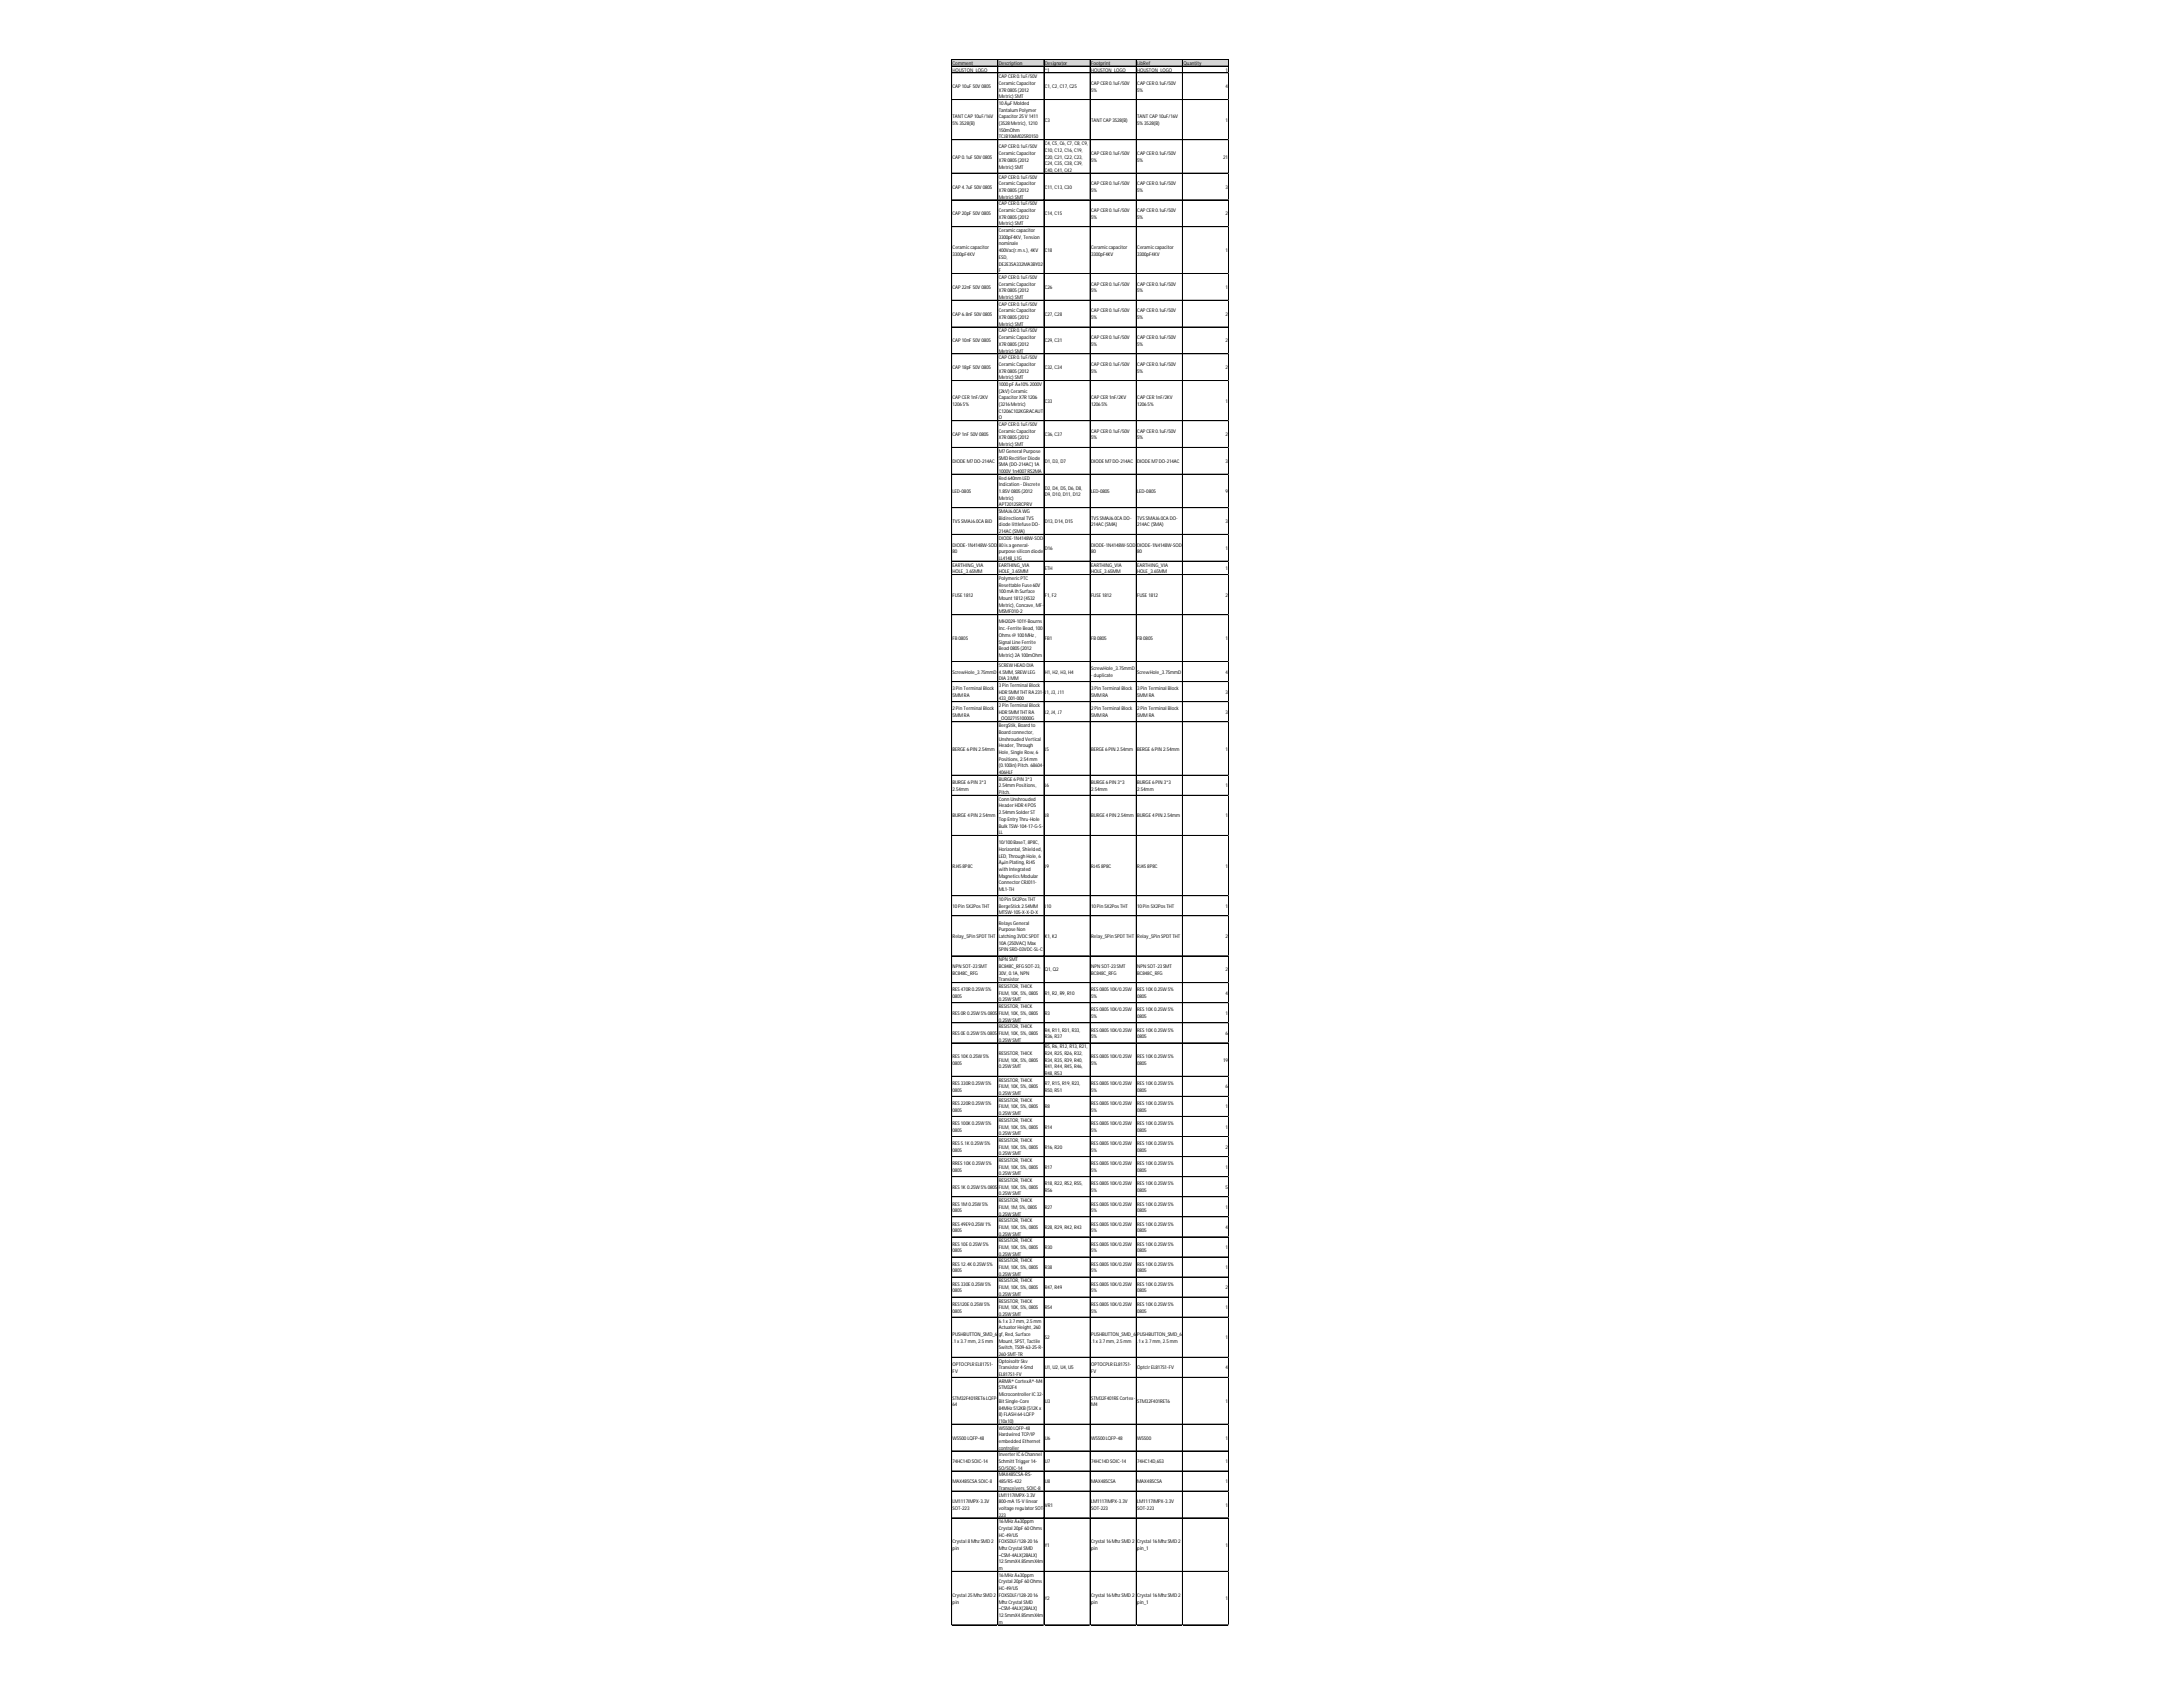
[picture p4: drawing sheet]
<svg xmlns="http://www.w3.org/2000/svg" width="279mm" height="216mm" viewBox="0 0 279 216" stroke-linecap="round" stroke-linejoin="round" font-family="sans-serif">
<defs><g id="words">
<g font-size=".6">
<text x="121.9" y="8.3">Comment</text>
<text x="121.9" y="9.2">HOUSTON_LOGO</text>
<text x="121.9" y="11.3">CAP10uF50V0805</text>
<text x="127.8" y="8.3">Description</text>
<text x="127.8" y="10">CAPCER0.1uF/50V</text>
<text x="127.8" y="10.9">CeramicCapacitor</text>
<text x="127.8" y="11.7">X7R0805(2012</text>
<text x="133.7" y="8.3">Designator</text>
<text x="133.7" y="9.2">*1</text>
<text x="133.7" y="11.3">C1, C2, C17, C25</text>
<text x="139.6" y="8.3">Footprint</text>
<text x="139.6" y="9.2">HOUSTON_LOGO</text>
<text x="139.6" y="10.9">CAPCER0.1uF/50V</text>
<text x="139.6" y="11.7">5%</text>
<text x="145.6" y="8.3">LibRef</text>
<text x="145.6" y="9.2">HOUSTON_LOGO</text>
<text x="145.6" y="10.9">CAPCER0.1uF/50V</text>
<text x="145.6" y="11.7">5%</text>
<text x="151.5" y="8.3">Quantity</text>
<text x="156.9" y="9.2">1</text>
<text x="156.9" y="11.3">4</text>
<text x="121.9" y="15.1">TANTCAP10uF/16V</text>
<text x="121.9" y="16">5%3528(B)</text>
<text x="127.8" y="12.6">Metric) SMT</text>
<text x="127.8" y="13.4">10ÂµFMolded</text>
<text x="127.8" y="14.3">TantalumPolymer</text>
<text x="127.8" y="15.1">Capacitor25V1411</text>
<text x="127.8" y="16">(3528Metric), 1210</text>
<text x="127.8" y="16.9">150mOhm</text>
<text x="127.8" y="17.7">TCJB106M025R0150</text>
<text x="133.7" y="15.6">C3</text>
<text x="139.6" y="15.6">TANTCAP3528(B)</text>
<text x="145.6" y="15.1">TANTCAP10uF/16V</text>
<text x="145.6" y="16">5%3528(B)</text>
<text x="156.9" y="15.6">1</text>
<text x="121.9" y="20.3">CAP0.1uF50V0805</text>
<text x="127.8" y="19">CAPCER0.1uF/50V</text>
<text x="127.8" y="19.9">CeramicCapacitor</text>
<text x="127.8" y="20.7">X7R0805(2012</text>
<text x="127.8" y="21.6">Metric) SMT</text>
<text x="127.8" y="22.9">CAPCER0.1uF/50V</text>
<text x="127.8" y="23.7">CeramicCapacitor</text>
<text x="133.7" y="18.6">C4, C5, C6, C7, C8, C9,</text>
<text x="133.7" y="19.4">C10, C12, C16, C19,</text>
<text x="133.7" y="20.3">C20, C21, C22, C23,</text>
<text x="133.7" y="21.1">C24, C35, C38, C39,</text>
<text x="133.7" y="22">C40, C41, C42</text>
<text x="139.6" y="19.9">CAPCER0.1uF/50V</text>
<text x="139.6" y="20.7">5%</text>
<text x="139.6" y="23.7">CAPCER0.1uF/50V</text>
<text x="145.6" y="19.9">CAPCER0.1uF/50V</text>
<text x="145.6" y="20.7">5%</text>
<text x="145.6" y="23.7">CAPCER0.1uF/50V</text>
<text x="156.6" y="20.3">21</text>
<text x="121.9" y="24.1">CAP4.7uF50V0805</text>
<text x="121.9" y="27.6">CAP20pF50V0805</text>
<text x="127.8" y="24.6">X7R0805(2012</text>
<text x="127.8" y="25.4">Metric) SMT</text>
<text x="127.8" y="26.3">CAPCER0.1uF/50V</text>
<text x="127.8" y="27.1">CeramicCapacitor</text>
<text x="127.8" y="28">X7R0805(2012</text>
<text x="127.8" y="28.8">Metric) SMT</text>
<text x="127.8" y="29.7">Ceramiccapacitor</text>
<text x="133.7" y="24.1">C11, C13, C30</text>
<text x="133.7" y="27.6">C14, C15</text>
<text x="139.6" y="24.6">5%</text>
<text x="139.6" y="27.1">CAPCER0.1uF/50V</text>
<text x="139.6" y="28">5%</text>
<text x="145.6" y="24.6">5%</text>
<text x="145.6" y="27.1">CAPCER0.1uF/50V</text>
<text x="145.6" y="28">5%</text>
<text x="156.9" y="24.1">3</text>
<text x="156.9" y="27.6">2</text>
<text x="121.9" y="31.8">Ceramiccapacitor</text>
<text x="121.9" y="32.7">3300pF4KV</text>
<text x="127.8" y="30.6">3300pF4KV, Tension</text>
<text x="127.8" y="31.4">nominale</text>
<text x="127.8" y="32.3">400Vac(r.m.s.), 4KV</text>
<text x="127.8" y="33.1">ESD,</text>
<text x="127.8" y="34">DE2E3SA332MA3BY02</text>
<text x="127.8" y="34.8">F</text>
<text x="127.8" y="35.7">CAPCER0.1uF/50V</text>
<text x="133.7" y="32.3">C18</text>
<text x="139.6" y="31.8">Ceramiccapacitor</text>
<text x="139.6" y="32.7">3300pF4KV</text>
<text x="145.6" y="31.8">Ceramiccapacitor</text>
<text x="145.6" y="32.7">3300pF4KV</text>
<text x="156.9" y="32.3">1</text>
<text x="121.9" y="37">CAP22nF50V0805</text>
<text x="121.9" y="40.4">CAP6.8nF50V0805</text>
<text x="127.8" y="36.6">CeramicCapacitor</text>
<text x="127.8" y="37.4">X7R0805(2012</text>
<text x="127.8" y="38.3">Metric) SMT</text>
<text x="127.8" y="39.1">CAPCER0.1uF/50V</text>
<text x="127.8" y="40">CeramicCapacitor</text>
<text x="127.8" y="40.8">X7R0805(2012</text>
<text x="127.8" y="41.7">Metric) SMT</text>
<text x="133.7" y="37">C26</text>
<text x="133.7" y="40.4">C27, C28</text>
<text x="139.6" y="36.6">CAPCER0.1uF/50V</text>
<text x="139.6" y="37.4">5%</text>
<text x="139.6" y="40">CAPCER0.1uF/50V</text>
<text x="139.6" y="40.8">5%</text>
<text x="145.6" y="36.6">CAPCER0.1uF/50V</text>
<text x="145.6" y="37.4">5%</text>
<text x="145.6" y="40">CAPCER0.1uF/50V</text>
<text x="145.6" y="40.8">5%</text>
<text x="156.9" y="37">1</text>
<text x="156.9" y="40.4">2</text>
<text x="121.9" y="43.8">CAP10nF50V0805</text>
<text x="121.9" y="47.3">CAP18pF50V0805</text>
<text x="127.8" y="42.5">CAPCER0.1uF/50V</text>
<text x="127.8" y="43.4">CeramicCapacitor</text>
<text x="127.8" y="44.3">X7R0805(2012</text>
<text x="127.8" y="45.1">Metric) SMT</text>
<text x="127.8" y="46">CAPCER0.1uF/50V</text>
<text x="127.8" y="46.8">CeramicCapacitor</text>
<text x="127.8" y="47.7">X7R0805(2012</text>
<text x="133.7" y="43.8">C29, C31</text>
<text x="133.7" y="47.3">C32, C34</text>
<text x="139.6" y="43.4">CAPCER0.1uF/50V</text>
<text x="139.6" y="44.3">5%</text>
<text x="139.6" y="46.8">CAPCER0.1uF/50V</text>
<text x="139.6" y="47.7">5%</text>
<text x="145.6" y="43.4">CAPCER0.1uF/50V</text>
<text x="145.6" y="44.3">5%</text>
<text x="145.6" y="46.8">CAPCER0.1uF/50V</text>
<text x="145.6" y="47.7">5%</text>
<text x="156.9" y="43.8">2</text>
<text x="156.9" y="47.3">2</text>
<text x="121.9" y="51.1">CAPCER1nF/2KV</text>
<text x="121.9" y="52">12065%</text>
<text x="127.8" y="48.5">Metric) SMT</text>
<text x="127.8" y="49.4">1000pFÂ±10%2000V</text>
<text x="127.8" y="50.3">(2kV) Ceramic</text>
<text x="127.8" y="51.1">CapacitorX7R1206</text>
<text x="127.8" y="52">(3216Metric)</text>
<text x="127.8" y="52.8">C1206C102KGRACAUT</text>
<text x="127.8" y="53.7">O</text>
<text x="133.7" y="51.5">C33</text>
<text x="139.6" y="51.1">CAPCER1nF/2KV</text>
<text x="139.6" y="52">12065%</text>
<text x="145.6" y="51.1">CAPCER1nF/2KV</text>
<text x="145.6" y="52">12065%</text>
<text x="156.9" y="51.5">1</text>
<text x="121.9" y="55.8">CAP1nF50V0805</text>
<text x="121.9" y="59.2">DIODEM7DO-214AC</text>
<text x="127.8" y="54.5">CAPCER0.1uF/50V</text>
<text x="127.8" y="55.4">CeramicCapacitor</text>
<text x="127.8" y="56.2">X7R0805(2012</text>
<text x="127.8" y="57.1">Metric) SMT</text>
<text x="127.8" y="58">M7General Purpose</text>
<text x="127.8" y="58.8">SMDRectifierDiode</text>
<text x="127.8" y="59.7">SMA(DO-214AC) 1A</text>
<text x="133.7" y="55.8">C36, C37</text>
<text x="133.7" y="59.2">D1, D3, D7</text>
<text x="139.6" y="55.4">CAPCER0.1uF/50V</text>
<text x="139.6" y="56.2">5%</text>
<text x="139.6" y="59.2">DIODEM7DO-214AC</text>
<text x="145.6" y="55.4">CAPCER0.1uF/50V</text>
<text x="145.6" y="56.2">5%</text>
<text x="145.6" y="59.2">DIODEM7DO-214AC</text>
<text x="156.9" y="55.8">2</text>
<text x="156.9" y="59.2">3</text>
<text x="121.9" y="63.1">LED-0805</text>
<text x="127.8" y="60.5">1000V1n4007RS2MA</text>
<text x="127.8" y="61.4">Red640nmLED</text>
<text x="127.8" y="62.2">Indication-Discrete</text>
<text x="127.8" y="63.1">1.85V0805(2012</text>
<text x="127.8" y="64">Metric)</text>
<text x="127.8" y="64.8">APT2012SRCPRV</text>
<text x="127.8" y="65.7">SMAJ6.0CAWG</text>
<text x="133.7" y="62.7">D2, D4, D5, D6, D8,</text>
<text x="133.7" y="63.5">D9, D10, D11, D12</text>
<text x="139.6" y="63.1">LED-0805</text>
<text x="145.6" y="63.1">LED-0805</text>
<text x="156.9" y="63.1">9</text>
<text x="121.9" y="66.9">TVSSMAJ6.0CABiD</text>
<text x="121.9" y="69.9">DIODE-1N4148W-SOD-</text>
<text x="121.9" y="70.8">80</text>
<text x="127.8" y="66.5">Bidirectional TVS</text>
<text x="127.8" y="67.4">diodelittlefuseDO-</text>
<text x="127.8" y="68.2">214AC(SMA)</text>
<text x="127.8" y="69.1">DIODE-1N4148W-SOD-</text>
<text x="127.8" y="69.9">80isageneral-</text>
<text x="127.8" y="70.8">purposesilicondiode</text>
<text x="127.8" y="71.7">LL4148_L1G</text>
<text x="133.7" y="66.9">D13, D14, D15</text>
<text x="133.7" y="70.4">D16</text>
<text x="139.6" y="66.5">TVSSMAJ6.0CADO-</text>
<text x="139.6" y="67.4">214AC(SMA)</text>
<text x="139.6" y="69.9">DIODE-1N4148W-SOD-</text>
<text x="139.6" y="70.8">80</text>
<text x="145.6" y="66.5">TVSSMAJ6.0CADO-</text>
<text x="145.6" y="67.4">214AC(SMA)</text>
<text x="145.6" y="69.9">DIODE-1N4148W-SOD-</text>
<text x="145.6" y="70.8">80</text>
<text x="156.9" y="66.9">3</text>
<text x="156.9" y="70.4">1</text>
<text x="121.9" y="72.5">EARTHING_VIA</text>
<text x="121.9" y="73.4">HOLE_3.65MM</text>
<text x="121.9" y="76.4">FUSE1812</text>
<text x="127.8" y="72.5">EARTHING_VIA</text>
<text x="127.8" y="73.4">HOLE_3.65MM</text>
<text x="127.8" y="74.2">PolymericPTC</text>
<text x="127.8" y="75.1">ResettableFuse60V</text>
<text x="127.8" y="75.9">100mAIhSurface</text>
<text x="127.8" y="76.8">Mount1812(4532</text>
<text x="127.8" y="77.7">Metric), Concave, MF-</text>
<text x="133.7" y="72.9">ETH</text>
<text x="133.7" y="76.4">F1, F2</text>
<text x="139.6" y="72.5">EARTHING_VIA</text>
<text x="139.6" y="73.4">HOLE_3.65MM</text>
<text x="139.6" y="76.4">FUSE1812</text>
<text x="145.6" y="72.5">EARTHING_VIA</text>
<text x="145.6" y="73.4">HOLE_3.65MM</text>
<text x="145.6" y="76.4">FUSE1812</text>
<text x="156.9" y="72.9">1</text>
<text x="156.9" y="76.4">2</text>
<text x="121.9" y="81.9">FB0805</text>
<text x="127.8" y="78.5">MSMF010-2</text>
<text x="127.8" y="79.8">MH2029-101Y-Bourns</text>
<text x="127.8" y="80.6">Inc.-FerriteBead, 100</text>
<text x="127.8" y="81.5">Ohms@ 100MHz,</text>
<text x="127.8" y="82.4">Signal LineFerrite</text>
<text x="127.8" y="83.2">Bead0805(2012</text>
<text x="133.7" y="81.9">FB1</text>
<text x="139.6" y="81.9">FB0805</text>
<text x="145.6" y="81.9">FB0805</text>
<text x="156.9" y="81.9">1</text>
<text x="121.9" y="86.2">ScrewHole_3.75mmD</text>
<text x="121.9" y="88.4">3PinTerminal Block</text>
<text x="121.9" y="89.2">5MMRA</text>
<text x="127.8" y="84.1">Metric) 2A100mOhm</text>
<text x="127.8" y="85.4">SCREWHEADDIA</text>
<text x="127.8" y="86.2">4.5MM, SREWLEG</text>
<text x="127.8" y="87.1">DIA3MM</text>
<text x="127.8" y="87.9">3PinTerminal Block</text>
<text x="127.8" y="88.8">HDR5MMTHTRA231-</text>
<text x="127.8" y="89.6">433_001-000</text>
<text x="133.7" y="86.2">H1, H2, H3, H4</text>
<text x="133.7" y="88.8">J1, J3, J11</text>
<text x="139.6" y="85.8">ScrewHole_3.75mmD</text>
<text x="139.6" y="86.6">-duplicate</text>
<text x="139.6" y="88.4">3PinTerminal Block</text>
<text x="139.6" y="89.2">5MMRA</text>
<text x="145.6" y="86.2">ScrewHole_3.75mmD</text>
<text x="145.6" y="88.4">3PinTerminal Block</text>
<text x="145.6" y="89.2">5MMRA</text>
<text x="156.9" y="86.2">4</text>
<text x="156.9" y="88.8">3</text>
<text x="121.9" y="90.9">2PinTerminal Block</text>
<text x="121.9" y="91.8">5MMRA</text>
<text x="127.8" y="90.5">2PinTerminal Block</text>
<text x="127.8" y="91.3">HDR5MMTHTRA</text>
<text x="127.8" y="92.2">_OQ0271510000G</text>
<text x="127.8" y="93.1">BergStik, Boardto</text>
<text x="127.8" y="93.9">Boardconnector,</text>
<text x="127.8" y="94.8">UnshroudedVertical</text>
<text x="127.8" y="95.6">Header, Through</text>
<text x="133.7" y="91.3">J2, J4, J7</text>
<text x="139.6" y="90.9">2PinTerminal Block</text>
<text x="139.6" y="91.8">5MMRA</text>
<text x="145.6" y="90.9">2PinTerminal Block</text>
<text x="145.6" y="91.8">5MMRA</text>
<text x="156.9" y="91.3">3</text>
<text x="121.9" y="96.1">BERGE6PIN2.54mm</text>
<text x="121.9" y="100.3">BURGE6PIN3*3</text>
<text x="121.9" y="101.2">2.54mm</text>
<text x="127.8" y="96.5">Hole, SingleRow, 6</text>
<text x="127.8" y="97.3">Positions, 2.54mm</text>
<text x="127.8" y="98.2">(0.100in) Pitch. 68604-</text>
<text x="127.8" y="99.1">406HLF</text>
<text x="127.8" y="99.9">BURGE6PIN3*3</text>
<text x="127.8" y="100.8">2.54mmPositions,</text>
<text x="127.8" y="101.6">Pitch.</text>
<text x="133.7" y="96.1">J5</text>
<text x="133.7" y="100.8">J6</text>
<text x="139.6" y="96.1">BERGE6PIN2.54mm</text>
<text x="139.6" y="100.3">BURGE6PIN3*3</text>
<text x="139.6" y="101.2">2.54mm</text>
<text x="145.6" y="96.1">BERGE6PIN2.54mm</text>
<text x="145.6" y="100.3">BURGE6PIN3*3</text>
<text x="145.6" y="101.2">2.54mm</text>
<text x="156.9" y="96.1">1</text>
<text x="156.9" y="100.8">1</text>
<text x="121.9" y="104.6">BURGE4PIN2.54mm</text>
<text x="127.8" y="102.5">ConnUnshrouded</text>
<text x="127.8" y="103.3">HeaderHDR4POS</text>
<text x="127.8" y="104.2">2.54mmSolderST</text>
<text x="127.8" y="105">TopEntryThru-Hole</text>
<text x="127.8" y="105.9">BulkTSW-104-17-G-S-</text>
<text x="127.8" y="106.8">LL</text>
<text x="133.7" y="104.6">J8</text>
<text x="139.6" y="104.6">BURGE4PIN2.54mm</text>
<text x="145.6" y="104.6">BURGE4PIN2.54mm</text>
<text x="156.9" y="104.6">1</text>
<text x="121.9" y="111">RJ458P8C</text>
<text x="127.8" y="108">10/100BaseT, 8P8C,</text>
<text x="127.8" y="108.9">Horizontal, Shielded,</text>
<text x="127.8" y="109.8">LED, ThroughHole, 6</text>
<text x="127.8" y="110.6">ÂµinPlating, RJ45</text>
<text x="127.8" y="111.5">withIntegrated</text>
<text x="127.8" y="112.3">MagneticsModular</text>
<text x="127.8" y="113.2">ConnectorCRJ011-</text>
<text x="133.7" y="111">J9</text>
<text x="139.6" y="111">RJ458P8C</text>
<text x="145.6" y="111">RJ458P8C</text>
<text x="156.9" y="111">1</text>
<text x="121.9" y="116.2">10Pin5X2PosTHT</text>
<text x="127.8" y="114">ML1-TH</text>
<text x="127.8" y="115.3">10Pin5X2PosTHT</text>
<text x="127.8" y="116.2">BergeStick2.54MM</text>
<text x="127.8" y="117">MTSW-105-X-X-D-X</text>
<text x="127.8" y="118.3">RelaysGeneral</text>
<text x="127.8" y="119.2">PurposeNon</text>
<text x="133.7" y="116.2">J10</text>
<text x="139.6" y="116.2">10Pin5X2PosTHT</text>
<text x="145.6" y="116.2">10Pin5X2PosTHT</text>
<text x="156.9" y="116.2">1</text>
<text x="121.9" y="120">Relay_5PinSPDTTHT</text>
<text x="121.9" y="123.9">NPNSOT-23SMT</text>
<text x="121.9" y="124.7">BC848C_RFG</text>
<text x="127.8" y="120">Latching3VDCSPDT</text>
<text x="127.8" y="120.9">10A(250VAC) Max</text>
<text x="127.8" y="121.7">5PINSRD-03VDC-SL-C</text>
<text x="127.8" y="123">NPNSMT</text>
<text x="127.8" y="123.9">BC848C_RFGSOT-23,</text>
<text x="127.8" y="124.7">30V, 0.1A, NPN</text>
<text x="127.8" y="125.6">Transistor</text>
<text x="133.7" y="120">K1, K2</text>
<text x="133.7" y="124.3">Q1, Q2</text>
<text x="139.6" y="120">Relay_5PinSPDTTHT</text>
<text x="139.6" y="123.9">NPNSOT-23SMT</text>
<text x="139.6" y="124.7">BC848C_RFG</text>
<text x="145.6" y="120">Relay_5PinSPDTTHT</text>
<text x="145.6" y="123.9">NPNSOT-23SMT</text>
<text x="145.6" y="124.7">BC848C_RFG</text>
<text x="156.9" y="120">2</text>
<text x="156.9" y="124.3">2</text>
<text x="121.9" y="126.9">RES470R0.25W5%</text>
<text x="121.9" y="127.7">0805</text>
<text x="121.9" y="129.9">RES0R0.25W5%0805</text>
<text x="127.8" y="126.5">RESISTOR, THICK</text>
<text x="127.8" y="127.3">FILM, 10K, 5%, 0805</text>
<text x="127.8" y="128.2">0.25WSMT</text>
<text x="127.8" y="129">RESISTOR, THICK</text>
<text x="127.8" y="129.9">FILM, 10K, 5%, 0805</text>
<text x="127.8" y="130.7">0.25WSMT</text>
<text x="127.8" y="131.6">RESISTOR, THICK</text>
<text x="133.7" y="127.3">R1, R2, R9, R10</text>
<text x="133.7" y="129.9">R3</text>
<text x="139.6" y="126.9">RES080510K/0.25W</text>
<text x="139.6" y="127.7">5%</text>
<text x="139.6" y="129.4">RES080510K/0.25W</text>
<text x="139.6" y="130.3">5%</text>
<text x="145.6" y="126.9">RES10K0.25W5%</text>
<text x="145.6" y="127.7">0805</text>
<text x="145.6" y="129.4">RES10K0.25W5%</text>
<text x="145.6" y="130.3">0805</text>
<text x="156.9" y="127.3">4</text>
<text x="156.9" y="129.9">1</text>
<text x="121.9" y="132.4">RES0E0.25W5%0805</text>
<text x="121.9" y="135.4">RES10K0.25W5%</text>
<text x="121.9" y="136.3">0805</text>
<text x="127.8" y="132.4">FILM, 10K, 5%, 0805</text>
<text x="127.8" y="133.3">0.25WSMT</text>
<text x="127.8" y="135">RESISTOR, THICK</text>
<text x="127.8" y="135.9">FILM, 10K, 5%, 0805</text>
<text x="127.8" y="136.7">0.25WSMT</text>
<text x="133.7" y="132">R4, R11, R31, R33,</text>
<text x="133.7" y="132.9">R36, R37</text>
<text x="133.7" y="134.2">R5, R6, R12, R13, R21,</text>
<text x="133.7" y="135">R24, R25, R26, R32,</text>
<text x="133.7" y="135.9">R34, R35, R39, R40,</text>
<text x="133.7" y="136.7">R41, R44, R45, R46,</text>
<text x="133.7" y="137.6">R48, R53</text>
<text x="139.6" y="132">RES080510K/0.25W</text>
<text x="139.6" y="132.9">5%</text>
<text x="139.6" y="135.4">RES080510K/0.25W</text>
<text x="139.6" y="136.3">5%</text>
<text x="145.6" y="132">RES10K0.25W5%</text>
<text x="145.6" y="132.9">0805</text>
<text x="145.6" y="135.4">RES10K0.25W5%</text>
<text x="145.6" y="136.3">0805</text>
<text x="156.6" y="135.9">19</text>
<text x="156.9" y="132.4">6</text>
<text x="121.9" y="138.9">RES330R0.25W5%</text>
<text x="121.9" y="139.7">0805</text>
<text x="121.9" y="141.4">RES220R0.25W5%</text>
<text x="121.9" y="142.3">0805</text>
<text x="127.8" y="138.4">RESISTOR, THICK</text>
<text x="127.8" y="139.3">FILM, 10K, 5%, 0805</text>
<text x="127.8" y="140.2">0.25WSMT</text>
<text x="127.8" y="141">RESISTOR, THICK</text>
<text x="127.8" y="141.9">FILM, 10K, 5%, 0805</text>
<text x="127.8" y="142.7">0.25WSMT</text>
<text x="127.8" y="143.6">RESISTOR, THICK</text>
<text x="133.7" y="138.9">R7, R15, R19, R23,</text>
<text x="133.7" y="139.7">R50, R51</text>
<text x="133.7" y="141.9">R8</text>
<text x="139.6" y="138.9">RES080510K/0.25W</text>
<text x="139.6" y="139.7">5%</text>
<text x="139.6" y="141.4">RES080510K/0.25W</text>
<text x="139.6" y="142.3">5%</text>
<text x="145.6" y="138.9">RES10K0.25W5%</text>
<text x="145.6" y="139.7">0805</text>
<text x="145.6" y="141.4">RES10K0.25W5%</text>
<text x="145.6" y="142.3">0805</text>
<text x="156.9" y="139.3">6</text>
<text x="156.9" y="141.9">1</text>
<text x="121.9" y="144">RES100K0.25W5%</text>
<text x="121.9" y="144.9">0805</text>
<text x="121.9" y="146.6">RES5.1K0.25W5%</text>
<text x="121.9" y="147.4">0805</text>
<text x="121.9" y="149.1">RRES10K0.25W5%</text>
<text x="121.9" y="150">0805</text>
<text x="127.8" y="144.4">FILM, 10K, 5%, 0805</text>
<text x="127.8" y="145.3">0.25WSMT</text>
<text x="127.8" y="146.1">RESISTOR, THICK</text>
<text x="127.8" y="147">FILM, 10K, 5%, 0805</text>
<text x="127.8" y="147.9">0.25WSMT</text>
<text x="127.8" y="148.7">RESISTOR, THICK</text>
<text x="127.8" y="149.6">FILM, 10K, 5%, 0805</text>
<text x="133.7" y="144.4">R14</text>
<text x="133.7" y="147">R16, R20</text>
<text x="133.7" y="149.6">R17</text>
<text x="139.6" y="144">RES080510K/0.25W</text>
<text x="139.6" y="144.9">5%</text>
<text x="139.6" y="146.6">RES080510K/0.25W</text>
<text x="139.6" y="147.4">5%</text>
<text x="139.6" y="149.1">RES080510K/0.25W</text>
<text x="139.6" y="150">5%</text>
<text x="145.6" y="144">RES10K0.25W5%</text>
<text x="145.6" y="144.9">0805</text>
<text x="145.6" y="146.6">RES10K0.25W5%</text>
<text x="145.6" y="147.4">0805</text>
<text x="145.6" y="149.1">RES10K0.25W5%</text>
<text x="145.6" y="150">0805</text>
<text x="156.9" y="144.4">1</text>
<text x="156.9" y="147">2</text>
<text x="156.9" y="149.6">1</text>
<text x="121.9" y="152.1">RES1K0.25W5%0805</text>
<text x="121.9" y="154.3">RES1M0.25W5%</text>
<text x="121.9" y="155.1">0805</text>
<text x="127.8" y="150.4">0.25WSMT</text>
<text x="127.8" y="151.3">RESISTOR, THICK</text>
<text x="127.8" y="152.1">FILM, 10K, 5%, 0805</text>
<text x="127.8" y="153">0.25WSMT</text>
<text x="127.8" y="153.9">RESISTOR, THICK</text>
<text x="127.8" y="154.7">FILM, 1M, 5%, 0805</text>
<text x="127.8" y="155.6">0.25WSMT</text>
<text x="133.7" y="151.7">R18, R22, R52, R55,</text>
<text x="133.7" y="152.6">R56</text>
<text x="133.7" y="154.7">R27</text>
<text x="139.6" y="151.7">RES080510K/0.25W</text>
<text x="139.6" y="152.6">5%</text>
<text x="139.6" y="154.3">RES080510K/0.25W</text>
<text x="139.6" y="155.1">5%</text>
<text x="145.6" y="151.7">RES10K0.25W5%</text>
<text x="145.6" y="152.6">0805</text>
<text x="145.6" y="154.3">RES10K0.25W5%</text>
<text x="145.6" y="155.1">0805</text>
<text x="156.9" y="152.1">5</text>
<text x="156.9" y="154.7">1</text>
<text x="121.9" y="156.8">RES49E90.25W1%</text>
<text x="121.9" y="157.7">0805</text>
<text x="121.9" y="159.4">RES10E0.25W5%</text>
<text x="121.9" y="160.3">0805</text>
<text x="121.9" y="162">RES12.4K0.25W5%</text>
<text x="127.8" y="156.4">RESISTOR, THICK</text>
<text x="127.8" y="157.3">FILM, 10K, 5%, 0805</text>
<text x="127.8" y="158.1">0.25WSMT</text>
<text x="127.8" y="159">RESISTOR, THICK</text>
<text x="127.8" y="159.8">FILM, 10K, 5%, 0805</text>
<text x="127.8" y="160.7">0.25WSMT</text>
<text x="127.8" y="161.6">RESISTOR, THICK</text>
<text x="133.7" y="157.3">R28, R29, R42, R43</text>
<text x="133.7" y="159.8">R30</text>
<text x="139.6" y="156.8">RES080510K/0.25W</text>
<text x="139.6" y="157.7">5%</text>
<text x="139.6" y="159.4">RES080510K/0.25W</text>
<text x="139.6" y="160.3">5%</text>
<text x="139.6" y="162">RES080510K/0.25W</text>
<text x="145.6" y="156.8">RES10K0.25W5%</text>
<text x="145.6" y="157.7">0805</text>
<text x="145.6" y="159.4">RES10K0.25W5%</text>
<text x="145.6" y="160.3">0805</text>
<text x="145.6" y="162">RES10K0.25W5%</text>
<text x="156.9" y="157.3">4</text>
<text x="156.9" y="159.8">1</text>
<text x="121.9" y="162.8">0805</text>
<text x="121.9" y="164.6">RES330E0.25W5%</text>
<text x="121.9" y="165.4">0805</text>
<text x="121.9" y="167.1">RES120E0.25W5%</text>
<text x="121.9" y="168">0805</text>
<text x="127.8" y="162.4">FILM, 10K, 5%, 0805</text>
<text x="127.8" y="163.3">0.25WSMT</text>
<text x="127.8" y="164.1">RESISTOR, THICK</text>
<text x="127.8" y="165">FILM, 10K, 5%, 0805</text>
<text x="127.8" y="165.8">0.25WSMT</text>
<text x="127.8" y="166.7">RESISTOR, THICK</text>
<text x="127.8" y="167.5">FILM, 10K, 5%, 0805</text>
<text x="133.7" y="162.4">R38</text>
<text x="133.7" y="165">R47, R49</text>
<text x="133.7" y="167.5">R54</text>
<text x="139.6" y="162.8">5%</text>
<text x="139.6" y="164.6">RES080510K/0.25W</text>
<text x="139.6" y="165.4">5%</text>
<text x="139.6" y="167.1">RES080510K/0.25W</text>
<text x="139.6" y="168">5%</text>
<text x="145.6" y="162.8">0805</text>
<text x="145.6" y="164.6">RES10K0.25W5%</text>
<text x="145.6" y="165.4">0805</text>
<text x="145.6" y="167.1">RES10K0.25W5%</text>
<text x="145.6" y="168">0805</text>
<text x="156.9" y="162.4">1</text>
<text x="156.9" y="165">2</text>
<text x="156.9" y="167.5">1</text>
<text x="121.9" y="171">PUSHBUTTON_SMD_6</text>
<text x="121.9" y="171.8">.1x3.7mm, 2.5mm</text>
<text x="127.8" y="168.4">0.25WSMT</text>
<text x="127.8" y="169.3">6.1x3.7mm, 2.5mm</text>
<text x="127.8" y="170.1">ActuatorHeight, 260</text>
<text x="127.8" y="171">gf, Red, Surface</text>
<text x="127.8" y="171.8">Mount, SPST, Tactile</text>
<text x="127.8" y="172.7">Switch, TS09-63-25-R-</text>
<text x="127.8" y="173.5">260-SMT-TR</text>
<text x="133.7" y="171.4">S2</text>
<text x="139.6" y="171">PUSHBUTTON_SMD_6</text>
<text x="139.6" y="171.8">.1x3.7mm, 2.5mm</text>
<text x="145.6" y="171">PUSHBUTTON_SMD_6</text>
<text x="145.6" y="171.8">.1x3.7mm, 2.5mm</text>
<text x="156.9" y="171.4">1</text>
<text x="121.9" y="174.8">OPTOCPLREL817S1-</text>
<text x="121.9" y="175.7">FV</text>
<text x="121.9" y="179.1">STM32F401RET6LQFP-</text>
<text x="121.9" y="180">64</text>
<text x="127.8" y="174.4">Optoisoltr5kv</text>
<text x="127.8" y="175.3">Transistor4-Smd</text>
<text x="127.8" y="176.1">EL817S1-FV</text>
<text x="127.8" y="177">ARMÂ® CortexÂ®-M4</text>
<text x="127.8" y="177.8">STM32F4</text>
<text x="127.8" y="178.7">MicrocontrollerIC32-</text>
<text x="127.8" y="179.5">BitSingle-Core</text>
<text x="133.7" y="175.3">U1, U2, U4, U5</text>
<text x="133.7" y="179.5">U3</text>
<text x="139.6" y="174.8">OPTOCPLREL817S1-</text>
<text x="139.6" y="175.7">FV</text>
<text x="139.6" y="179.1">STM32F401RECortex-</text>
<text x="139.6" y="180">M4</text>
<text x="145.6" y="175.3">OptclrEL817S1-FV</text>
<text x="145.6" y="179.5">STM32F401RET6</text>
<text x="156.9" y="175.3">4</text>
<text x="156.9" y="179.5">1</text>
<text x="121.9" y="184.2">W5500LQFP-48</text>
<text x="127.8" y="180.4">84MHz512KB(512Kx</text>
<text x="127.8" y="181.2">8) FLASH64-LQFP</text>
<text x="127.8" y="182.1">(10x10)</text>
<text x="127.8" y="183">W5500LQFP-48</text>
<text x="127.8" y="183.8">HardwiredTCP/IP</text>
<text x="127.8" y="184.7">embeddedEthernet</text>
<text x="127.8" y="185.5">controller</text>
<text x="133.7" y="184.2">U6</text>
<text x="139.6" y="184.2">W5500LQFP-48</text>
<text x="145.6" y="184.2">W5500</text>
<text x="156.9" y="184.2">1</text>
<text x="121.9" y="187.2">74HC14DSOIC-14</text>
<text x="121.9" y="189.8">MAX485CSASOIC-8</text>
<text x="127.8" y="186.4">InverterIC6Channel</text>
<text x="127.8" y="187.2">SchmittTrigger14-</text>
<text x="127.8" y="188.1">SO/SOIC-14</text>
<text x="127.8" y="189">MAX485CSA-RS-</text>
<text x="127.8" y="189.8">485/RS-422</text>
<text x="127.8" y="190.7">Transceivers, SOIC-8</text>
<text x="127.8" y="191.5">LM1117IMPX-3.3V</text>
<text x="133.7" y="187.2">U7</text>
<text x="133.7" y="189.8">U8</text>
<text x="139.6" y="187.2">74HC14DSOIC-14</text>
<text x="139.6" y="189.8">MAX485CSA</text>
<text x="145.6" y="187.2">74HC14D,653</text>
<text x="145.6" y="189.8">MAX485CSA</text>
<text x="156.9" y="187.2">1</text>
<text x="156.9" y="189.8">1</text>
<text x="121.9" y="192.4">LM1117IMPX-3.3V</text>
<text x="121.9" y="193.2">SOT-223</text>
<text x="121.9" y="197.5">Crystal 8MhzSMD2</text>
<text x="127.8" y="192.4">800-mA15-Vlinear</text>
<text x="127.8" y="193.2">voltageregulatorSOT-</text>
<text x="127.8" y="194.1">223</text>
<text x="127.8" y="194.9">16MHzÂ±30ppm</text>
<text x="127.8" y="195.8">Crystal 20pF60Ohms</text>
<text x="127.8" y="196.7">HC-49/US</text>
<text x="127.8" y="197.5">FOXSDLF/128-2016</text>
<text x="133.7" y="192.8">VR1</text>
<text x="133.7" y="197.9">Y1</text>
<text x="139.6" y="192.4">LM1117IMPX-3.3V</text>
<text x="139.6" y="193.2">SOT-223</text>
<text x="139.6" y="197.5">Crystal 16MhzSMD2</text>
<text x="145.6" y="192.4">LM1117IMPX-3.3V</text>
<text x="145.6" y="193.2">SOT-223</text>
<text x="145.6" y="197.5">Crystal 16MhzSMD2</text>
<text x="156.9" y="192.8">1</text>
<text x="156.9" y="197.9">1</text>
<text x="121.9" y="198.4">pin</text>
<text x="127.8" y="198.4">MhzCrystal SMD</text>
<text x="127.8" y="199.2">–CSM-4ALX(28ALX)</text>
<text x="127.8" y="200.1">12.5mmX4.85mmX4m</text>
<text x="127.8" y="200.9">m</text>
<text x="127.8" y="201.8">16MHzÂ±30ppm</text>
<text x="127.8" y="202.7">Crystal 20pF60Ohms</text>
<text x="127.8" y="203.5">HC-49/US</text>
<text x="139.6" y="198.4">pin</text>
<text x="145.6" y="198.4">pin_1</text>
<text x="121.9" y="204.4">Crystal 25MhzSMD2</text>
<text x="121.9" y="205.2">pin</text>
<text x="127.8" y="204.4">FOXSDLF/128-2016</text>
<text x="127.8" y="205.2">MhzCrystal SMD</text>
<text x="127.8" y="206.1">–CSM-4ALX(28ALX)</text>
<text x="127.8" y="206.9">12.5mmX4.85mmX4m</text>
<text x="127.8" y="207.8">m</text>
<text x="133.7" y="204.8">Y2</text>
<text x="139.6" y="204.4">Crystal 16MhzSMD2</text>
<text x="139.6" y="205.2">pin</text>
<text x="145.6" y="204.4">Crystal 16MhzSMD2</text>
<text x="145.6" y="205.2">pin_1</text>
<text x="156.9" y="204.8">1</text>
</g>
</g></defs>
<path d="M121.8 7.6h35.5v.9h-35.5z" fill="#d3d3d3"/>
<g fill="none" stroke="#000" stroke-width=".13">
<path d="M121.8 7.6v200.4M121.8 7.6h35.5M121.8 8.5h35.5M121.8 9.3h35.5M121.8 12.7h35.5M121.8 12.8h35.5M121.8 17.9h35.5M127.7 7.6v200.4M133.6 7.6v200.4M139.5 7.6v200.4M145.4 7.6v200.4M145.5 7.6v200.4"/>
<path d="M151.3 7.6l.1 200.4M157.2 7.6v200.4M157.3 7.6v200.4M121.8 22.2h35.5M121.8 25.6h35.5M121.8 29h35.5M121.8 35h35.5M121.8 38.4h35.5M121.8 41.8h35.5M121.8 41.9h35.5M121.8 45.3h35.5M121.8 48.7h35.5"/>
<path d="M121.8 53.8h35.5M121.8 57.3h35.5M121.8 60.7h35.5M121.8 65h35.5M121.8 68.4h35.5M121.8 71.8h35.5M121.8 73.5h35.5M121.8 73.6h35.5M121.8 78.7h35.5M121.8 84.7h35.5M121.8 87.2h35.5M121.8 89.8h35.5"/>
<path d="M121.8 92.4h35.5M121.8 99.2h35.5M121.8 101.8h35.5M121.8 106.9h35.5M121.8 114.6h35.5M121.8 117.2h35.5M121.8 122.3h35.5M121.8 122.4h35.5M121.8 125.8h35.5M121.8 128.3h35.5M121.8 130.9h35.5M121.8 133.5h35.5"/>
<path d="M121.8 137.7h35.5M121.8 140.3h35.5M121.8 142.9h35.5M121.8 145.4h35.5M121.8 148h35.5M121.8 150.6h35.5M121.8 153.2h35.5M121.8 155.7h35.5M121.8 158.3h35.5M121.8 160.9h35.5M121.8 163.4h35.5M121.8 166h35.5"/>
<path d="M121.8 168.6h35.5M121.8 173.7h35.5M121.8 176.3h35.5M121.8 182.3h35.5M121.8 185.7h35.5M121.8 188.3h35.5M121.8 190.8h35.5M121.8 194.3h35.5M121.8 201.1h35.5M121.8 207.9h35.5M121.8 208h35.5"/>
</g>
<path d="M121.8 208h.1" fill="none" stroke="#d4d4d4" stroke-width=".13"/>
<path d="M127.7 208h.1" fill="none" stroke="#d4d4d4" stroke-width=".13"/>
<path d="M133.6 208h.1" fill="none" stroke="#d4d4d4" stroke-width=".13"/>
<path d="M139.5 208h.1" fill="none" stroke="#d4d4d4" stroke-width=".13"/>
<path d="M145.4 208h.1" fill="none" stroke="#d4d4d4" stroke-width=".13"/>
<path d="M151.3 208h.1" fill="none" stroke="#d4d4d4" stroke-width=".13"/>
<path d="M157.2 208h.1" fill="none" stroke="#d4d4d4" stroke-width=".13"/>
<path d="M157.3 9.3h.1" fill="none" stroke="#d4d4d4" stroke-width=".13"/>
<path d="M157.3 12.7h.1" fill="none" stroke="#d4d4d4" stroke-width=".13"/>
<path d="M157.3 17.9h.1" fill="none" stroke="#d4d4d4" stroke-width=".13"/>
<path d="M157.3 22.2h.1" fill="none" stroke="#d4d4d4" stroke-width=".13"/>
<path d="M157.3 25.6h.1" fill="none" stroke="#d4d4d4" stroke-width=".13"/>
<path d="M157.3 29h.1" fill="none" stroke="#d4d4d4" stroke-width=".13"/>
<path d="M157.3 35h.1" fill="none" stroke="#d4d4d4" stroke-width=".13"/>
<path d="M157.3 38.4h.1" fill="none" stroke="#d4d4d4" stroke-width=".13"/>
<path d="M157.3 41.8h.1" fill="none" stroke="#d4d4d4" stroke-width=".13"/>
<path d="M157.3 45.3h.1" fill="none" stroke="#d4d4d4" stroke-width=".13"/>
<path d="M157.3 48.7h.1" fill="none" stroke="#d4d4d4" stroke-width=".13"/>
<path d="M157.3 53.8h.1" fill="none" stroke="#d4d4d4" stroke-width=".13"/>
<path d="M157.3 57.3h.1" fill="none" stroke="#d4d4d4" stroke-width=".13"/>
<path d="M157.3 60.7h.1" fill="none" stroke="#d4d4d4" stroke-width=".13"/>
<path d="M157.3 65h.1" fill="none" stroke="#d4d4d4" stroke-width=".13"/>
<path d="M157.3 68.4h.1" fill="none" stroke="#d4d4d4" stroke-width=".13"/>
<path d="M157.3 71.8h.1" fill="none" stroke="#d4d4d4" stroke-width=".13"/>
<path d="M157.3 73.5h.1" fill="none" stroke="#d4d4d4" stroke-width=".13"/>
<path d="M157.3 78.7h.1" fill="none" stroke="#d4d4d4" stroke-width=".13"/>
<path d="M157.3 84.7h.1" fill="none" stroke="#d4d4d4" stroke-width=".13"/>
<path d="M157.3 87.2h.1" fill="none" stroke="#d4d4d4" stroke-width=".13"/>
<path d="M157.3 89.8h.1" fill="none" stroke="#d4d4d4" stroke-width=".13"/>
<path d="M157.3 92.4h.1" fill="none" stroke="#d4d4d4" stroke-width=".13"/>
<path d="M157.3 99.2h.1" fill="none" stroke="#d4d4d4" stroke-width=".13"/>
<path d="M157.3 101.8h.1" fill="none" stroke="#d4d4d4" stroke-width=".13"/>
<path d="M157.3 106.9h.1" fill="none" stroke="#d4d4d4" stroke-width=".13"/>
<path d="M157.3 114.6h.1" fill="none" stroke="#d4d4d4" stroke-width=".13"/>
<path d="M157.3 117.2h.1" fill="none" stroke="#d4d4d4" stroke-width=".13"/>
<path d="M157.3 122.3h.1" fill="none" stroke="#d4d4d4" stroke-width=".13"/>
<path d="M157.3 125.8h.1" fill="none" stroke="#d4d4d4" stroke-width=".13"/>
<path d="M157.3 128.3h.1" fill="none" stroke="#d4d4d4" stroke-width=".13"/>
<path d="M157.3 130.9h.1" fill="none" stroke="#d4d4d4" stroke-width=".13"/>
<path d="M157.3 133.5h.1" fill="none" stroke="#d4d4d4" stroke-width=".13"/>
<path d="M157.3 137.7h.1" fill="none" stroke="#d4d4d4" stroke-width=".13"/>
<path d="M157.3 140.3h.1" fill="none" stroke="#d4d4d4" stroke-width=".13"/>
<path d="M157.3 142.9h.1" fill="none" stroke="#d4d4d4" stroke-width=".13"/>
<path d="M157.3 145.4h.1" fill="none" stroke="#d4d4d4" stroke-width=".13"/>
<path d="M157.3 148h.1" fill="none" stroke="#d4d4d4" stroke-width=".13"/>
<path d="M157.3 150.6h.1" fill="none" stroke="#d4d4d4" stroke-width=".13"/>
<path d="M157.3 153.2h.1" fill="none" stroke="#d4d4d4" stroke-width=".13"/>
<path d="M157.3 155.7h.1" fill="none" stroke="#d4d4d4" stroke-width=".13"/>
<path d="M157.3 158.3h.1" fill="none" stroke="#d4d4d4" stroke-width=".13"/>
<path d="M157.3 160.9h.1" fill="none" stroke="#d4d4d4" stroke-width=".13"/>
<path d="M157.3 163.4h.1" fill="none" stroke="#d4d4d4" stroke-width=".13"/>
<path d="M157.3 166h.1" fill="none" stroke="#d4d4d4" stroke-width=".13"/>
<path d="M157.3 168.6h.1" fill="none" stroke="#d4d4d4" stroke-width=".13"/>
<path d="M157.3 173.7h.1" fill="none" stroke="#d4d4d4" stroke-width=".13"/>
<path d="M157.3 176.3h.1" fill="none" stroke="#d4d4d4" stroke-width=".13"/>
<path d="M157.3 182.3h.1" fill="none" stroke="#d4d4d4" stroke-width=".13"/>
<path d="M157.3 185.7h.1" fill="none" stroke="#d4d4d4" stroke-width=".13"/>
<path d="M157.3 188.3h.1" fill="none" stroke="#d4d4d4" stroke-width=".13"/>
<path d="M157.3 190.8h.1" fill="none" stroke="#d4d4d4" stroke-width=".13"/>
<path d="M157.3 194.3h.1" fill="none" stroke="#d4d4d4" stroke-width=".13"/>
<path d="M157.3 201.1h.1" fill="none" stroke="#d4d4d4" stroke-width=".13"/>
<path d="M157.3 207.9h.1" fill="none" stroke="#d4d4d4" stroke-width=".13"/>
<use href="#words"/>
</svg>
